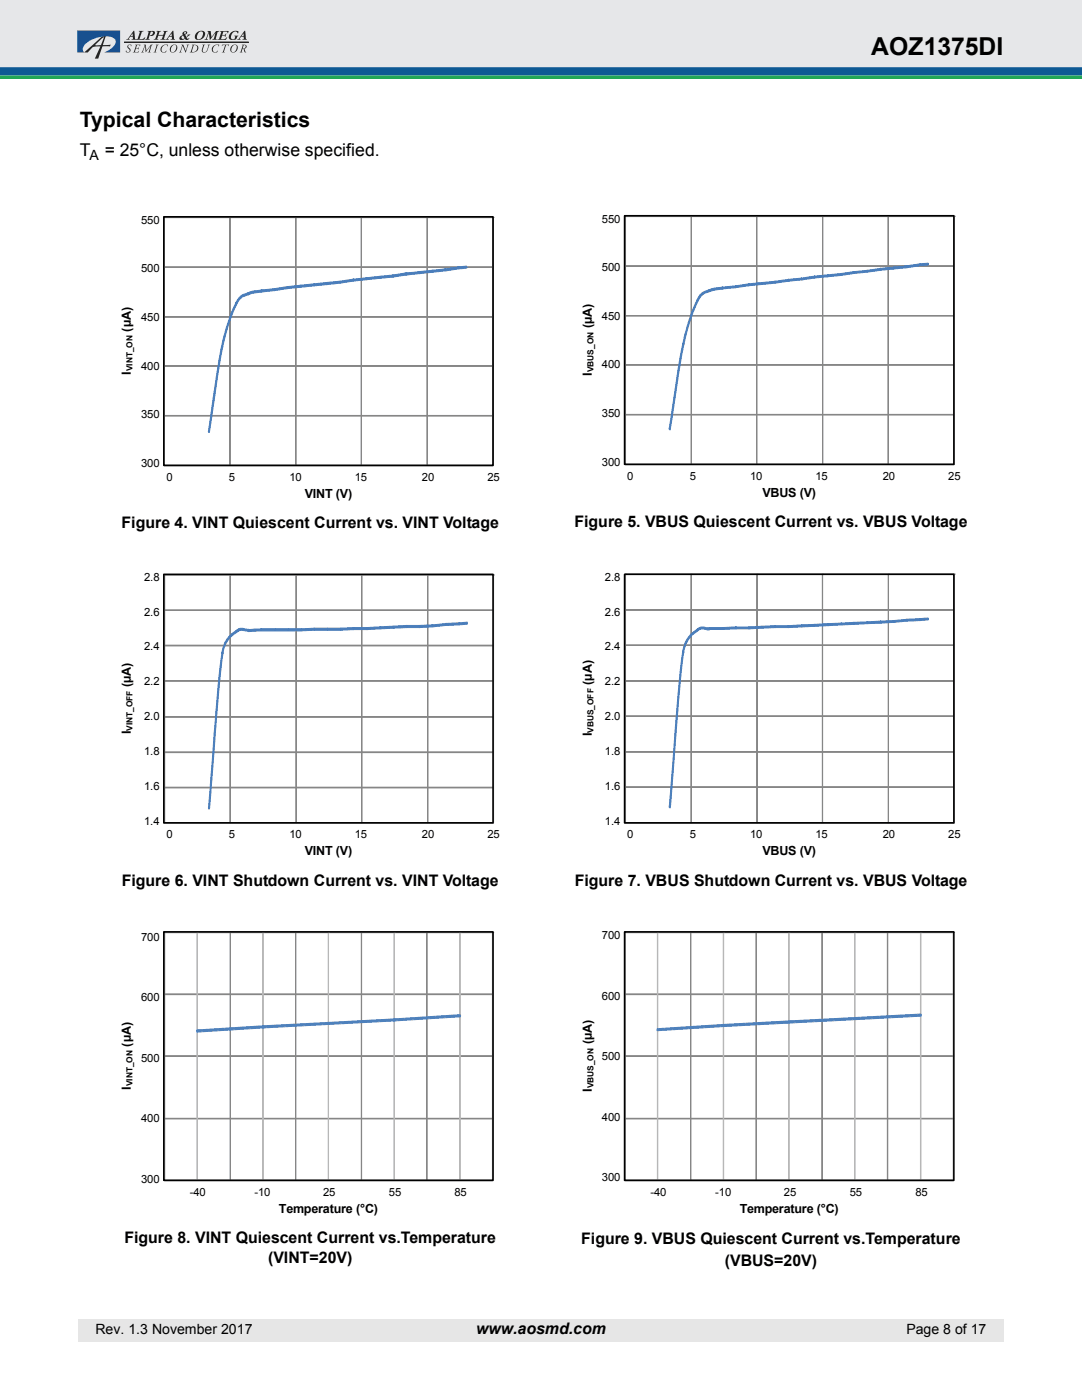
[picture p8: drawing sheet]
<svg xmlns="http://www.w3.org/2000/svg" width="216mm" height="279mm" viewBox="0 0 216 279" stroke-linecap="round" stroke-linejoin="round" font-family="sans-serif">
<defs><g id="words">
<text font-size="4.9" x="173.9" y="11">AOZ1375DI</text>
<text font-size="4.2" x="15.9" y="25.3">Typical Characteristics</text>
<g font-size="3.5">
<text x="15.9" y="31.1">T</text>
<text x="20.9" y="31.1">= 25°C, unless otherwise specified.</text>
</g>
<g font-size="3.2">
<text x="24.3" y="105.4">Figure 4. VINT Quiescent Current vs. VINT Voltage</text>
<text x="114.6" y="105.2">Figure 5. VBUS Quiescent Current vs. VBUS Voltage</text>
<text x="24.3" y="176.8">Figure 6. VINT Shutdown Current vs. VINT Voltage</text>
<text x="114.7" y="176.8">Figure 7. VBUS Shutdown Current vs. VBUS Voltage</text>
<text x="24.8" y="248.1">Figure 8. VINT Quiescent Current vs.Temperature</text>
<text x="116" y="248.3">Figure 9. VBUS Quiescent Current vs.Temperature</text>
<text x="53.5" y="252">(VINT=20V)</text>
<text x="144.6" y="252.6">(VBUS=20V)</text>
<text x="95" y="266.2">www.aosmd.com</text>
</g>
<g font-size="2.8">
<text x="17.9" y="32">A</text>
<text x="19" y="266.2">Rev. 1.3 November 2017</text>
<text x="180.8" y="266.2">Page 8 of 17</text>
</g>
<g font-size="2.5">
<text x="118.1" y="65.5" transform="rotate(-90 118.1 65.5)">(µA)</text>
<text x="26.1" y="66.2" transform="rotate(-90 26.1 66.2)">(µA)</text>
<text x="26.1" y="74.8" transform="rotate(-90 26.1 74.8)">I</text>
<text x="118.1" y="75" transform="rotate(-90 118.1 75)">I</text>
<text x="60.8" y="99.4">VINT (V)</text>
<text x="152.1" y="99.1">VBUS (V)</text>
<text x="26.1" y="137.1" transform="rotate(-90 26.1 137.1)">(µA)</text>
<text x="118.1" y="136.7" transform="rotate(-90 118.1 136.7)">(µA)</text>
<text x="26.1" y="146.5" transform="rotate(-90 26.1 146.5)">I</text>
<text x="118.1" y="147" transform="rotate(-90 118.1 147)">I</text>
<text x="60.8" y="170.7">VINT (V)</text>
<text x="152.1" y="170.7">VBUS (V)</text>
<text x="26.1" y="208.9" transform="rotate(-90 26.1 208.9)">(µA)</text>
<text x="118.1" y="208.4" transform="rotate(-90 118.1 208.4)">(µA)</text>
<text x="26.1" y="217.5" transform="rotate(-90 26.1 217.5)">I</text>
<text x="118.1" y="217.9" transform="rotate(-90 118.1 217.9)">I</text>
<text x="55.6" y="242">Temperature (°C)</text>
<text x="147.6" y="242">Temperature (°C)</text>
</g>
<g font-size="2.3">
<text x="28.2" y="44.6">550</text>
<text x="120.1" y="44.4">550</text>
<text x="28.2" y="54.3">500</text>
<text x="120.1" y="54.1">500</text>
<text x="28.2" y="64">450</text>
<text x="120.1" y="63.8">450</text>
<text x="28.2" y="73.7">400</text>
<text x="120.1" y="73.5">400</text>
<text x="28.2" y="83.4">350</text>
<text x="120.1" y="83.2">350</text>
<text x="28.2" y="93.1">300</text>
<text x="33.2" y="95.9">0</text>
<text x="45.7" y="95.9">5</text>
<text x="57.7" y="95.9">10</text>
<text x="70.8" y="95.9">15</text>
<text x="84.2" y="95.9">20</text>
<text x="97.3" y="95.9">25</text>
<text x="120.1" y="92.9">300</text>
<text x="125.2" y="95.7">0</text>
<text x="137.6" y="95.7">5</text>
<text x="149.7" y="95.7">10</text>
<text x="162.7" y="95.7">15</text>
<text x="176.1" y="95.7">20</text>
<text x="189.2" y="95.7">25</text>
</g>
<g font-size="2.2">
<text x="28.8" y="115.9">2.8</text>
<text x="120.7" y="115.9">2.8</text>
<text x="28.8" y="122.9">2.6</text>
<text x="120.7" y="122.9">2.6</text>
<text x="28.8" y="129.8">2.4</text>
<text x="120.7" y="129.8">2.4</text>
<text x="28.8" y="136.8">2.2</text>
<text x="120.7" y="136.8">2.2</text>
<text x="28.8" y="143.7">2.0</text>
<text x="120.7" y="143.7">2.0</text>
<text x="28.8" y="150.7">1.8</text>
<text x="120.7" y="150.7">1.8</text>
<text x="28.8" y="157.6">1.6</text>
<text x="120.7" y="157.6">1.6</text>
<text x="28.8" y="164.5">1.4</text>
<text x="33.2" y="167.3">0</text>
<text x="45.7" y="167.3">5</text>
<text x="57.7" y="167.3">10</text>
<text x="70.8" y="167.3">15</text>
<text x="84.2" y="167.3">20</text>
<text x="97.3" y="167.3">25</text>
<text x="120.7" y="164.5">1.4</text>
<text x="125.2" y="167.3">0</text>
<text x="137.6" y="167.3">5</text>
<text x="149.7" y="167.3">10</text>
<text x="162.7" y="167.3">15</text>
<text x="176.1" y="167.3">20</text>
<text x="189.2" y="167.3">25</text>
<text x="28.2" y="187.7">700</text>
<text x="120.1" y="187.4">700</text>
<text x="28.2" y="199.8">600</text>
<text x="120.1" y="199.5">600</text>
<text x="28.2" y="211.9">500</text>
<text x="120.1" y="211.6">500</text>
<text x="28.2" y="223.9">400</text>
<text x="120.1" y="223.7">400</text>
<text x="28.2" y="236">300</text>
<text x="37.8" y="238.6">-40</text>
<text x="50.8" y="238.6">-10</text>
<text x="64.5" y="238.6">25</text>
<text x="77.6" y="238.6">55</text>
<text x="90.7" y="238.6">85</text>
<text x="120.1" y="235.7">300</text>
<text x="129.8" y="238.6">-40</text>
<text x="142.7" y="238.6">-10</text>
<text x="156.4" y="238.6">25</text>
<text x="169.6" y="238.6">55</text>
<text x="182.6" y="238.6">85</text>
</g>
<g font-size="1.7">
<text x="26.5" y="74.1" transform="rotate(-90 26.5 74.1)">VINT_ON</text>
<text x="118.4" y="74.3" transform="rotate(-90 118.4 74.3)">VBUS_ON</text>
<text x="26.5" y="145.9" transform="rotate(-90 26.5 145.9)">VINT_OFF</text>
<text x="118.4" y="146.3" transform="rotate(-90 118.4 146.3)">VBUS_OFF</text>
<text x="26.5" y="216.8" transform="rotate(-90 26.5 216.8)">VINT_ON</text>
<text x="118.4" y="217.2" transform="rotate(-90 118.4 217.2)">VBUS_ON</text>
</g>
</g></defs>
<path d="M15.6 263.2h184.6v4.5h-184.6z" fill="#e6e6e6"/>
<path d="M0 0h215.9v15.8h-215.9z" fill="#fff"/>
<path d="M0 14.2h215.9" fill="none" stroke="#0d5994" stroke-width="1.8" stroke-linecap="butt"/>
<path d="M-.1 -.1h216v13.5h-216z" fill="#e6e7e9"/>
<g fill="#232122">
<path d="M27.7 6.2h.9a1.04 1.04 0 0 0-.5 .9l-.3 .7h.7l.5-.4-.2 .5h-1.7a.59 .59 0 0 0 .5-.6l.3-.9z"/>
<path d="M29.5 6.2h.4a.68 .68 0 0 1 1 .4l-.4 .5a.32 .32 0 0 1-.3 .1 .32 .32 0 0 1-.2-.2 .35 .35 0 0 0 .5-.3 .35 .35 0 0 0-.4-.3l-.5 1.4h.3v.1h-.9l.1-.1a1.88 1.88 0 0 0 .6-1.5h-.3z"/>
<path d="M31.3 6.2h.9l-.4 .1-.1 .7h.9l.2-.7-.2-.1h.9l-.4 .2-.4 1.4 .2 .1h-.9l.3-.1 .2-.7h-.1h-.8l-.2 .7 .2 .1h-.9l.3-.1 .3-.9 .1-.6z"/>
<path d="M41.4 6.2h.6l.2 1.2 .8-1.1a.48 .48 0 0 1 .7-.1l-.3 .2-.4 1.3 .2 .2h-.9l.4-.2 .3-1.2-1.1 1.4h-.1l-.1-1.4-.4 1.2 .2 .2h-.7l.4-.3 .3-1 .1-.2z"/>
<path d="M43.9 6.2h1.7l-.1 .4-.2-.3h-.7l-.3 .7h.5l.4-.3-.2 .7-.2-.3h-.5l-.1 .7a1.18 1.18 0 0 0 1.1-.4l-.2 .5h-1.7l.4-.2 .4-1.3-.3-.1z"/>
<path d="M46.1 6.5a1.32 1.32 0 0 1 1.5-.2l-.2 .4a.58 .58 0 0 0-.6-.4 .58 .58 0 0 0-.5 .4 .64 .64 0 0 0 .1 1.2 .49 .49 0 0 0 .6-.6l-.2-.2h.8l-.2 .1a.95 .95 0 0 1-.8 .8 .95 .95 0 0 1-1-.6l.1-.4z"/>
<path d="M25.5 9.1l.6-.2 .2 .1-.2 .3a.31 .31 0 0 0-.3-.3 .31 .31 0 0 0-.3 .3 .31 .31 0 0 0 .3 .3 .49 .49 0 0 1 .1 .8 .49 .49 0 0 1-.8-.2l.1-.2a.35 .35 0 0 0 .5 .4 .35 .35 0 0 0 0-.6 .5 .5 0 0 1-.2-.7z"/>
<path d="M27 8.9h1l-.1 .3-.1-.2h-.5l-.1 .6 .5-.2-.1 .5-.1-.2h-.4l-.1 .4-.1 .2 .2 .1h.4l.2-.3-.1 .4-1.1-.1 .3-.1 .3-1.2z"/>
<path d="M28.7 8.9h.4l.1 1.2 .9-1.2h.4l-.2 .2-.3 .9-.1 .4 .2 .1-.6-.1 .2-.1 .4-1.1-1 1.2-.2-1.2-.4 1.1 .2 .2h-.5l.2-.2 .4-1.2z"/>
<path d="M31.1 8.9l.6 .1h-.2l-.4 1.1-.1 .2 .2 .2h-.6l.3-.2 .3-1.2z"/>
<path d="M32.3 9.2l.7-.3 .5 .1-.1 .2a.61 .61 0 0 0-.7-.2 .61 .61 0 0 0-.4 .6 .54 .54 0 0 0 .2 .8 .54 .54 0 0 0 .7-.3 .62 .62 0 0 1-1 .2l-.2-.5z"/>
<path d="M36.2 8.9h.4l.5 1.2 .3-1-.2-.2h.6l-.3 .2-.4 1.4-.7-1.4-.3 1.3 .2 .1h-.6l.3-.3 .3-.9v-.3z"/>
<path d="M40.4 8.9h.6l-.3 .2-.2 .7a.45 .45 0 0 0 .3 .6 .45 .45 0 0 0 .5-.5l.3-.8-.2-.2h.5l-.2 .3a1.23 1.23 0 0 1-.9 1.3 .44 .44 0 0 1-.5-.2 .44 .44 0 0 1 0-.5l.2-.7z"/>
<path d="M42.6 9.2l.4-.3h.6l.2 .1-.2 .3a.44 .44 0 0 0-.4-.4 .44 .44 0 0 0-.4 .3l-.2 .1a.6 .6 0 0 0-.2 .7 .6 .6 0 0 0 .6 .4l.5-.3a.61 .61 0 0 1-.7 .4 .61 .61 0 0 1-.5-.6z"/>
<path d="M44.4 8.9h1.3l-.1 .3-.1-.2h-.4l-.4 1.3 .2 .2h-.6l.2-.2 .4-1.3h-.4l-.2 .2z"/>
<path d="M26.7 6.1h.1l.1 1.4 .2 .4h-.9l.3-.1v-.5h-.5l-.3 .5h.2v.1h-.7l.3-.2zM26.4 6.6l-.3 .6h.4z"/>
<path d="M34.4 6.1l.2 .1 .1 1.5 .2 .2h-.9l.3-.1v-.5h-.5l-.3 .4 .2 .2h-.7l.3-.2zM34.2 6.6l-.3 .6h.4z"/>
<path d="M36.5 6.5l.2-.2a.38 .38 0 0 1 .7 .1 .38 .38 0 0 1-.5 .5l.3 .5 .3-.3-.1-.2h.6l-.8 .6 .2 .2h.4a.51 .51 0 0 1-.9 .1 .62 .62 0 0 1-1.1-.2l.2-.4 .5-.2-.1-.3zM36.3 7.2a.31 .31 0 0 0 0 .5 .31 .31 0 0 0 .5-.1l-.3-.5zM36.7 6.6a.25 .25 0 0 0 .5 0 .25 .25 0 0 0-.5 0z"/>
<path d="M39.3 6.5a.94 .94 0 0 1 1.6 .1 1.22 1.22 0 0 1-.7 1.2 1.22 1.22 0 0 1-1.3-.2 1.14 1.14 0 0 1 .4-1.1zM39.7 6.5l-.3 .5a.53 .53 0 0 0 .1 .8 .53 .53 0 0 0 .8-.3 .94 .94 0 0 0 .1-1.2h-.4z"/>
<path d="M48.8 6.1h.1l.1 1a.59 .59 0 0 0 .3 .8h-1l.3-.1v-.5h-.5l-.3 .5 .2 .1h-.7l.4-.2zM48.6 6.6l-.4 .6h.4z"/>
<path d="M34.2 9.2a.71 .71 0 0 1 1.1-.1 .71 .71 0 0 1-.2 1.1 .71 .71 0 0 1-1.1 0 .71 .71 0 0 1 .2-1zM34.5 9.1a.74 .74 0 0 0-.5 .7 .74 .74 0 0 0 .5 .6 .89 .89 0 0 0 .4-1.4z"/>
<path d="M38.3 8.9a.84 .84 0 0 1 .9 .1 .84 .84 0 0 1 .4 .8 1.29 1.29 0 0 1-1.7 .6l.2-.1 .3-1.1zM38.7 9l-.4 1.3a.72 .72 0 0 0 .9-.3 .72 .72 0 0 0-.3-1z"/>
<path d="M46.2 9.2a.71 .71 0 0 1 1.1-.1 .71 .71 0 0 1-.2 1.1 .7 .7 0 0 1-1.1 0 .7 .7 0 0 1 .2-1zM46.5 9.1a.74 .74 0 0 0-.4 .7 .74 .74 0 0 0 .4 .6 .88 .88 0 0 0 .5-1.4z"/>
<path d="M48.3 8.9h.5a.41 .41 0 0 1 .4 .4 .41 .41 0 0 1-.4 .4l.3 .8a.46 .46 0 0 1-.5-.7h-.2l-.2 .5 .2 .2h-.6l.2-.2 .4-1.2zM48.6 9l-.2 .6a.34 .34 0 0 0 .6-.2 .34 .34 0 0 0-.4-.4z"/>
<path d="M19 9l1.3-1.3 .5-.3-.7 1.6zM16.8 10.5h.7l.2-.3a2.05 2.05 0 0 1 2.3-.9l-1.1 2.4h.7l.8-2.4h1.5l.2-.4-1.6 .1 .6-1.8-.8 .1z"/>
</g>
<path d="M24.8 8.4h24.8" fill="none" stroke="#232122" stroke-width=".31"/>
<path d="M15.4 6.1h8.6v4.4h-3.2a3.1 3.1 0 0 0 2.3-2.3 1.86 1.86 0 0 0-2.2-.9 5.3 5.3 0 0 0-4.3 2.2l-.1 .5 .3 .5h-1.4z" fill="#18508f"/>
<path d="M0 15.4h215.9" fill="none" stroke="#20a656" stroke-width=".71" stroke-linecap="butt"/>
<path d="M23.5 42.1h76.8v58.5h-76.8z" fill="#fff"/>
<path d="M32.8 92.8h65.6v.2h-65.6zM32.8 82.9h65.6v.1h-65.6zM32.8 73h65.6v.1h-65.6zM32.8 63.2h65.6v.1h-65.6zM32.8 53.2h65.6v.2h-65.6zM32.8 43.3h65.6v.1h-65.6z" fill-rule="evenodd" fill="#868686"/>
<path d="M32.8 53.2h65.6v.2h-65.6zM32.8 43.3h65.6v.1h-65.6zM32.8 73h65.6v.1h-65.6zM32.8 63.2h65.6v.1h-65.6zM32.8 92.8h65.6v.2h-65.6zM32.8 82.9h65.6v.1h-65.6z" fill="none" stroke="#868686" stroke-width=".2"/>
<path d="M32.7 43.4l.1 49.5zM45.8 43.4l.1 49.5zM59 43.4l.1 49.5zM72.1 43.4v49.5zM85.2 43.4l.1 49.5zM98.3 43.4l.1 49.5z" fill-rule="evenodd" fill="#868686"/>
<path d="M32.7 43.4l.1 49.5zM32.8 43.4h.1M45.8 43.4l.1 49.5zM45.9 43.4h.1M59 43.4l.1 49.5zM59.1 43.4h.1M72.1 43.4v49.5zM72.1 43.4h.1M85.2 43.4l.1 49.5zM85.3 43.4h.1M98.3 43.4l.1 49.5zM98.4 43.4h.1" fill="none" stroke="#868686" stroke-width=".2"/>
<path d="M44.3 69l.1 .3-1 5.7-1.6 11.3h-.1l-.1-.2a207.1 207.1 0 0 1 2.7-17.1z" fill-rule="evenodd" fill="#4a7dbb"/>
<path d="M44.2 69.1h.2v.2l-1 5.7-1.6 11.2-.1 .1-.1-.2 1.6-11.2z" fill="none" stroke="#4a7dbb" stroke-width=".2"/>
<path d="M47.1 60.3h.1l.1 .2a43.5 43.5 0 0 0-3 8.9h-.1a34.4 34.4 0 0 1 2.9-9.1z" fill-rule="evenodd" fill="#4a7dbb"/>
<path d="M47.1 60.3h.1l.1 .2a43.5 43.5 0 0 0-3 8.9h-.1a34.4 34.4 0 0 1 2.9-9.1z" fill="none" stroke="#4a7dbb" stroke-width=".2"/>
<path d="M47.7 59.4a3.1 3.1 0 0 1 1.9-.9v.3l-1.5 .6-1 1.3v-.3z" fill-rule="evenodd" fill="#4a7dbb"/>
<path d="M48 59.1l1.5-.7 .2 .1-.1 .3-1.5 .6-1 1.3-.1-.2 .4-.7z" fill="none" stroke="#4a7dbb" stroke-width=".2"/>
<path d="M49.5 58.4l1.3-.4 1.3-.1 .2 .1-.1 .3-2 .3-.6 .2-.2-.1z" fill-rule="evenodd" fill="#4a7dbb"/>
<path d="M49.5 58.4l1.3-.4 1.3-.1 .2 .1-.1 .3-2 .3-.6 .2-.2-.1z" fill="none" stroke="#4a7dbb" stroke-width=".2"/>
<path d="M52.1 57.9l2.7-.3 .1 .1-.1 .3-2.6 .3-.2-.2z" fill-rule="evenodd" fill="#4a7dbb"/>
<path d="M52.1 57.9l2.7-.3 .1 .1-.1 .3-2.6 .3-.2-.2z" fill="none" stroke="#4a7dbb" stroke-width=".2"/>
<path d="M54.7 57.6l2.7-.4 .1 .1-.1 .3-2.6 .4-.1-.1z" fill-rule="evenodd" fill="#4a7dbb"/>
<path d="M54.7 57.6l2.7-.4 .1 .1-.1 .3-2.6 .4-.1-.1z" fill="none" stroke="#4a7dbb" stroke-width=".2"/>
<path d="M57.3 57.2l2.7-.3 .2 .1-.1 .3-2.7 .3-.1-.2z" fill-rule="evenodd" fill="#4a7dbb"/>
<path d="M57.3 57.2l2.7-.3 .2 .1-.1 .3-2.7 .3-.1-.2z" fill="none" stroke="#4a7dbb" stroke-width=".2"/>
<path d="M60 57l2.8-.3-.1 .3-2.6 .3z" fill-rule="evenodd" fill="#4a7dbb"/>
<path d="M60 56.9l2.8-.2-.1 .3-2.6 .3-.2-.1z" fill="none" stroke="#4a7dbb" stroke-width=".2"/>
<path d="M62.6 56.7l2.7-.3 .1 .1-.1 .3-2.6 .2-.2-.1z" fill-rule="evenodd" fill="#4a7dbb"/>
<path d="M62.6 56.7l2.7-.3 .1 .1-.1 .3-2.6 .2-.2-.1z" fill="none" stroke="#4a7dbb" stroke-width=".2"/>
<path d="M65.3 56.4l2.6-.3 .1 .1-.1 .3-2.6 .3-.1-.2z" fill-rule="evenodd" fill="#4a7dbb"/>
<path d="M65.2 56.4l2.7-.3 .1 .1-.1 .3-2.6 .3z" fill="none" stroke="#4a7dbb" stroke-width=".2"/>
<path d="M67.8 56.1l2.7-.4 .1 .1-.1 .3-2.6 .4z" fill-rule="evenodd" fill="#4a7dbb"/>
<path d="M67.8 56.1l2.7-.4 .1 .1-.1 .3-2.6 .4z" fill="none" stroke="#4a7dbb" stroke-width=".2"/>
<path d="M70.4 55.7l2.7-.3 .1 .1v.3l-2.7 .3z" fill-rule="evenodd" fill="#4a7dbb"/>
<path d="M70.5 55.7l2.6-.3 .1 .1v.3l-2.7 .3z" fill="none" stroke="#4a7dbb" stroke-width=".2"/>
<path d="M73 55.5l2.9-.3v.3l-2.8 .3z" fill-rule="evenodd" fill="#4a7dbb"/>
<path d="M73.1 55.4l2.8-.2v.3l-2.8 .3-.1-.1z" fill="none" stroke="#4a7dbb" stroke-width=".2"/>
<path d="M75.7 55.2l2.7-.3 .1 .1-.1 .3-2.6 .2z" fill-rule="evenodd" fill="#4a7dbb"/>
<path d="M75.7 55.2l2.7-.3 .1 .1-.1 .3-2.6 .2z" fill="none" stroke="#4a7dbb" stroke-width=".2"/>
<path d="M78.4 54.9l2.6-.4 .2 .1-.2 .3-2.6 .4-.1-.1z" fill-rule="evenodd" fill="#4a7dbb"/>
<path d="M78.4 54.9l2.6-.4 .2 .1-.2 .3-2.6 .4-.1-.1z" fill="none" stroke="#4a7dbb" stroke-width=".2"/>
<path d="M80.9 54.5l2.8-.3 .1 .2-.1 .2-2.7 .3z" fill-rule="evenodd" fill="#4a7dbb"/>
<path d="M81 54.5l2.7-.3 .1 .2-.1 .2-2.7 .3-.1-.2z" fill="none" stroke="#4a7dbb" stroke-width=".2"/>
<path d="M83.6 54.2l2.7-.3 .1 .2-.1 .2-2.6 .3z" fill-rule="evenodd" fill="#4a7dbb"/>
<path d="M83.6 54.2l2.7-.3 .1 .2-.1 .2-2.6 .3z" fill="none" stroke="#4a7dbb" stroke-width=".2"/>
<path d="M86.2 54l2.7-.3 .1 .1-.1 .3-2.6 .2z" fill-rule="evenodd" fill="#4a7dbb"/>
<path d="M86.2 54l2.7-.3 .1 .1-.1 .3-2.6 .2z" fill="none" stroke="#4a7dbb" stroke-width=".2"/>
<path d="M88.8 53.7l2.8-.5 .1 .1-.1 .3-2.7 .5-.1-.2z" fill-rule="evenodd" fill="#4a7dbb"/>
<path d="M88.8 53.7l2.8-.5 .1 .1-.1 .3-2.7 .5-.1-.2z" fill="none" stroke="#4a7dbb" stroke-width=".2"/>
<path d="M91.5 53.3l1.6-.2 .1 .3-1.7 .2z" fill-rule="evenodd" fill="#4a7dbb"/>
<path d="M91.5 53.3l1.6-.2v.4a2.16 2.16 0 0 1-1.6 0z" fill="none" stroke="#4a7dbb" stroke-width=".2"/>
<path d="M32.6 43.3h.2v49.6h-.2zM32.7 43.3v49.6M32.6 92.9h.1" fill="none" stroke="#868686" stroke-width=".2"/>
<path d="M32.7 43.3h65.7v49.6h-65.7z" fill="none" stroke="#000" stroke-width=".31"/>
<path d="M115.4 41.9h76.9v58.5h-76.9z" fill="#fff"/>
<path d="M124.8 92.6h65.6v.2h-65.6zM124.8 82.7h65.6v.1h-65.6zM124.8 72.7h65.6v.2h-65.6zM124.8 63h65.6v.1h-65.6zM124.8 53h65.6v.2h-65.6zM124.8 43.1h65.6v.1h-65.6z" fill-rule="evenodd" fill="#868686"/>
<path d="M124.8 53h65.6v.2h-65.6zM124.8 43.1h65.6v.1h-65.6zM124.8 72.8h65.6v.1h-65.6zM124.8 63h65.6v.1h-65.6zM124.8 92.6h65.6v.2h-65.6zM124.8 82.7h65.6v.1h-65.6z" fill="none" stroke="#868686" stroke-width=".2"/>
<path d="M124.7 43.2l.1 49.5zM137.9 43.2l.1 49.5zM151 43.2v49.5zM164.1 43.2l.1 49.5zM177.2 43.2l.1 49.5zM190.4 43.2v49.5z" fill-rule="evenodd" fill="#868686"/>
<path d="M124.7 43.2l.1 49.5zM124.8 43.2h.1M137.9 43.2l.1 49.5zM138 43.2h.1M151 43.2v49.5zM151 43.2h.1M164.1 43.2l.1 49.5zM164.2 43.2h.1M177.2 43.2l.1 49.5zM177.3 43.2h.1M190.4 43.2v49.5zM190.4 43.2h.1" fill="none" stroke="#868686" stroke-width=".2"/>
<path d="M136.3 68.5l.1 .1 .1 .2-1.1 5.7-1.6 11.2h-.3a236.2 236.2 0 0 1 2.8-17.2z" fill-rule="evenodd" fill="#4a7dbb"/>
<path d="M136.3 68.5l.1 .1 .1 .2-1.1 5.7-1.6 11.2h-.3a236.1 236.1 0 0 1 2.8-17.2z" fill="none" stroke="#4a7dbb" stroke-width=".2"/>
<path d="M139.1 59.8h.2v.2a48.5 48.5 0 0 0-2.9 8.9l-.2-.1a35.9 35.9 0 0 1 2.9-9z" fill-rule="evenodd" fill="#4a7dbb"/>
<path d="M139.1 59.8h.2v.2a48.5 48.5 0 0 0-2.9 8.9l-.2-.1a35.9 35.9 0 0 1 2.9-9z" fill="none" stroke="#4a7dbb" stroke-width=".2"/>
<path d="M139.7 58.8a3.1 3.1 0 0 1 2-.9l-.1 .3-1.4 .6-.9 1.2a.15 .15 0 0 1-.2 0 .15 .15 0 0 1 0-.2z" fill-rule="evenodd" fill="#4a7dbb"/>
<path d="M139.7 58.8a3.1 3.1 0 0 1 2-.9l-.1 .3-1.4 .6-.9 1.3a.15 .15 0 0 1-.2-.1 .15 .15 0 0 1 0-.2z" fill="none" stroke="#4a7dbb" stroke-width=".2"/>
<path d="M141.5 57.8l1.4-.4 1.4-.1v.4l-2.7 .5-.1-.1z" fill-rule="evenodd" fill="#4a7dbb"/>
<path d="M141.5 57.8l1.4-.4 1.4-.1v.4l-2.7 .5-.1-.1z" fill="none" stroke="#4a7dbb" stroke-width=".2"/>
<path d="M144.1 57.3l2.7-.3 .1 .1v.3l-2.7 .3z" fill-rule="evenodd" fill="#4a7dbb"/>
<path d="M144.1 57.3l2.7-.3 .1 .2v.2l-2.7 .3-.1-.2z" fill="none" stroke="#4a7dbb" stroke-width=".2"/>
<path d="M146.7 57.1l2.7-.5 .1 .2v.2l-2.7 .4z" fill-rule="evenodd" fill="#4a7dbb"/>
<path d="M146.7 57l2.7-.4 .1 .2v.2l-2.7 .4-.1-.1z" fill="none" stroke="#4a7dbb" stroke-width=".2"/>
<path d="M149.4 56.6l2.6-.2 .1 .1v.3l-2.7 .2z" fill-rule="evenodd" fill="#4a7dbb"/>
<path d="M149.4 56.6l2.6-.2 .1 .1v.3l-2.7 .2z" fill="none" stroke="#4a7dbb" stroke-width=".2"/>
<path d="M152 56.4l2.6-.3 .2 .2-.1 .2-2.7 .3z" fill-rule="evenodd" fill="#4a7dbb"/>
<path d="M152 56.4l2.6-.3 .2 .2-.1 .2-2.7 .3z" fill="none" stroke="#4a7dbb" stroke-width=".2"/>
<path d="M154.6 56.2l2.9-.4-.1 .3-2.7 .4z" fill-rule="evenodd" fill="#4a7dbb"/>
<path d="M154.6 56.1l2.9-.3-.1 .3-2.7 .4-.2-.1z" fill="none" stroke="#4a7dbb" stroke-width=".2"/>
<path d="M157.3 55.8l2.7-.3 .1 .2-.1 .2-2.6 .2z" fill-rule="evenodd" fill="#4a7dbb"/>
<path d="M157.3 55.8l2.7-.3 .1 .2-.1 .2-2.6 .2-.2-.1z" fill="none" stroke="#4a7dbb" stroke-width=".2"/>
<path d="M159.9 55.5l2.8-.3-.1 .3-2.6 .4z" fill-rule="evenodd" fill="#4a7dbb"/>
<path d="M159.9 55.5l2.8-.3-.1 .3-2.6 .4z" fill="none" stroke="#4a7dbb" stroke-width=".2"/>
<path d="M162.5 55.1l2.7-.3 .1 .2-.1 .2-2.6 .3z" fill-rule="evenodd" fill="#4a7dbb"/>
<path d="M162.5 55.1l2.7-.3 .1 .2-.1 .2-2.6 .3-.1-.1z" fill="none" stroke="#4a7dbb" stroke-width=".2"/>
<path d="M165.1 54.9l2.7-.3 .1 .1-.1 .3-2.6 .2z" fill-rule="evenodd" fill="#4a7dbb"/>
<path d="M165.1 54.9l2.7-.3 .1 .1-.1 .3-2.6 .2z" fill="none" stroke="#4a7dbb" stroke-width=".2"/>
<path d="M167.7 54.6l2.7-.4 .1 .1v.3l-2.7 .4z" fill-rule="evenodd" fill="#4a7dbb"/>
<path d="M167.7 54.6l2.7-.4 .1 .1v.3l-2.7 .4z" fill="none" stroke="#4a7dbb" stroke-width=".2"/>
<path d="M170.3 54.2l2.8-.2v.3l-2.7 .3z" fill-rule="evenodd" fill="#4a7dbb"/>
<path d="M170.4 54.2l2.7-.2v.3l-2.7 .3-.1-.1z" fill="none" stroke="#4a7dbb" stroke-width=".2"/>
<path d="M173 54l2.7-.4 .2 .1-.1 .2-2.8 .4z" fill-rule="evenodd" fill="#4a7dbb"/>
<path d="M173 54l2.7-.4 .2 .1-.1 .2-2.8 .4z" fill="none" stroke="#4a7dbb" stroke-width=".2"/>
<path d="M175.6 53.6l2.9-.2-.1 .3-2.7 .2z" fill-rule="evenodd" fill="#4a7dbb"/>
<path d="M175.7 53.6l2.8-.2-.2 .3-2.6 .2z" fill="none" stroke="#4a7dbb" stroke-width=".2"/>
<path d="M178.3 53.3l2.7-.3 .1 .2-.1 .2-2.6 .3z" fill-rule="evenodd" fill="#4a7dbb"/>
<path d="M178.3 53.3l2.7-.3 .1 .2-.1 .2-2.7 .3z" fill="none" stroke="#4a7dbb" stroke-width=".2"/>
<path d="M180.9 53.1l2.7-.5 .1 .2-.1 .2-2.6 .4z" fill-rule="evenodd" fill="#4a7dbb"/>
<path d="M180.9 53.1l2.7-.5 .1 .2-.1 .2-2.6 .4z" fill="none" stroke="#4a7dbb" stroke-width=".2"/>
<path d="M183.5 52.7l1.7-.2 .1 .3-1.8 .2z" fill-rule="evenodd" fill="#4a7dbb"/>
<path d="M183.5 52.6l1.7-.1 .1 .3-1.8 .2z" fill="none" stroke="#4a7dbb" stroke-width=".2"/>
<path d="M124.6 43.1h.1v49.6h-.1zM124.7 43.1v49.6M124.6 92.7h.1" fill="none" stroke="#868686" stroke-width=".2"/>
<path d="M124.6 43.1h65.7v49.6h-65.7z" fill="none" stroke="#000" stroke-width=".31"/>
<path d="M23.5 113.5h76.8v58.4h-76.8z" fill="#fff"/>
<path d="M32.8 164.1h65.6v.2h-65.6zM32.8 157.1h65.6v.1h-65.6zM32.8 150.1h65.6v.1h-65.6zM32.8 143h65.6v.2h-65.6zM32.8 135.8h65.6v.2h-65.6zM32.8 128.8h65.6v.1h-65.6zM32.8 121.7h65.6v.1h-65.6zM32.8 114.7h65.6v.1h-65.6z" fill-rule="evenodd" fill="#868686"/>
<path d="M32.8 114.7h65.6v.1h-65.6zM32.8 135.8h65.6v.2h-65.6zM32.8 128.8h65.6v.1h-65.6zM32.8 121.7h65.6v.1h-65.6zM32.8 157.1h65.6v.1h-65.6zM32.8 150.1h65.6v.1h-65.6zM32.8 143h65.6v.2h-65.6zM32.8 164.1h65.6v.2h-65.6z" fill="none" stroke="#868686" stroke-width=".2"/>
<path d="M32.8 114.7l.1 49.5zM45.9 114.7l.1 49.5zM59.1 114.7v49.5zM72.2 114.7v49.5zM85.3 114.7l.1 49.5zM98.4 114.7l.1 49.5z" fill-rule="evenodd" fill="#868686"/>
<path d="M32.8 114.7l.1 49.5zM32.9 114.7h.1M45.9 114.7l.1 49.5zM46 114.7h.1M59.1 114.7v49.5zM59.1 114.7h.1M72.2 114.7v49.5zM72.2 114.7h.1M85.3 114.7l.1 49.5zM85.4 114.7h.1M98.4 114.7l.1 49.5zM98.5 114.7h.1" fill="none" stroke="#868686" stroke-width=".2"/>
<path d="M44.3 130.1l.2 .1a536.9 536.9 0 0 0-2.5 29.1l-.2 2-.1 .2-.1-.3 .2-2a551 551 0 0 1 2.5-29z" fill-rule="evenodd" fill="#4a7dbb"/>
<path d="M44.3 130.1l.2 .1a537 537 0 0 0-2.5 29.1l-.2 2-.1 .2-.1-.3 .2-2a551.2 551.2 0 0 1 2.5-29z" fill="none" stroke="#4a7dbb" stroke-width=".2"/>
<path d="M45.8 126.9l1.1-.9 .4-.2v.4l-1.4 1.1-.5 .5-.7 1.5-.2 1.1-.1 .1-.1-.1a4.1 4.1 0 0 1 .6-2.2z" fill-rule="evenodd" fill="#4a7dbb"/>
<path d="M45.8 126.9l1.1-.9 .4-.2v.4l-1.4 1.1-.5 .5-.7 1.5-.2 1.1-.1 .1-.1-.1a4.1 4.1 0 0 1 .6-2.2z" fill="none" stroke="#4a7dbb" stroke-width=".2"/>
<path d="M47.2 125.8a1.75 1.75 0 0 1 2.1-.2l.4 .1v.3l-1.5-.2-1 .4z" fill-rule="evenodd" fill="#4a7dbb"/>
<path d="M47.2 125.8a1.75 1.75 0 0 1 2.1-.2l.4 .1v.3l-1.5-.2-1 .4z" fill="none" stroke="#4a7dbb" stroke-width=".2"/>
<path d="M49.5 125.7l2.7-.2 .1 .3-2.7 .2z" fill-rule="evenodd" fill="#4a7dbb"/>
<path d="M49.5 125.7l2.7-.2 .1 .3-2.7 .2z" fill="none" stroke="#4a7dbb" stroke-width=".2"/>
<path d="M52.2 125.5h2.7l.1 .2-.1 .2h-2.7z" fill-rule="evenodd" fill="#4a7dbb"/>
<path d="M52.2 125.5h2.7l.1 .2-.1 .2h-2.7z" fill="none" stroke="#4a7dbb" stroke-width=".2"/>
<path d="M54.8 125.6l2.7-.1 .1 .3-.1 .1h-2.7z" fill-rule="evenodd" fill="#4a7dbb"/>
<path d="M54.8 125.5h2.7l.1 .3-.1 .1h-2.7z" fill="none" stroke="#4a7dbb" stroke-width=".2"/>
<path d="M57.4 125.5h2.7l.1 .3-.1 .1h-2.7z" fill-rule="evenodd" fill="#4a7dbb"/>
<path d="M57.4 125.5h2.7l.1 .3-.1 .1h-2.7z" fill="none" stroke="#4a7dbb" stroke-width=".2"/>
<path d="M60 125.5l2.8-.1 .1 .2-.1 .2-2.8 .1z" fill-rule="evenodd" fill="#4a7dbb"/>
<path d="M60 125.5l2.8-.1 .1 .2-.1 .2-2.8 .1z" fill="none" stroke="#4a7dbb" stroke-width=".2"/>
<path d="M62.7 125.5l2.7-.1 .1 .3-2.8 .1z" fill-rule="evenodd" fill="#4a7dbb"/>
<path d="M62.7 125.4h2.7l.1 .3-2.8 .1z" fill="none" stroke="#4a7dbb" stroke-width=".2"/>
<path d="M65.3 125.4h2.7l.1 .2-.1 .2h-2.7z" fill-rule="evenodd" fill="#4a7dbb"/>
<path d="M65.3 125.4h2.7l.1 .2-.1 .2h-2.7z" fill="none" stroke="#4a7dbb" stroke-width=".2"/>
<path d="M67.9 125.4l2.7-.2 .1 .3-.1 .1-2.7 .2z" fill-rule="evenodd" fill="#4a7dbb"/>
<path d="M67.9 125.4l2.7-.2 .1 .3-.1 .1-2.7 .2z" fill="none" stroke="#4a7dbb" stroke-width=".2"/>
<path d="M70.5 125.2h2.8l.1 .3-.1 .1h-2.8z" fill-rule="evenodd" fill="#4a7dbb"/>
<path d="M70.5 125.2h2.8l.1 .3-.1 .1h-2.8z" fill="none" stroke="#4a7dbb" stroke-width=".2"/>
<path d="M73.2 125.3l2.7-.2 .1 .3-2.8 .2z" fill-rule="evenodd" fill="#4a7dbb"/>
<path d="M73.2 125.3l2.7-.2 .1 .3-2.8 .2z" fill="none" stroke="#4a7dbb" stroke-width=".2"/>
<path d="M75.8 125.1l2.7-.1 .1 .2-.1 .2-2.7 .1z" fill-rule="evenodd" fill="#4a7dbb"/>
<path d="M75.8 125.1l2.7-.1 .1 .2-.1 .2-2.7 .1z" fill="none" stroke="#4a7dbb" stroke-width=".2"/>
<path d="M78.4 125l2.8-.2 .1 .2-.1 .2-2.8 .2z" fill-rule="evenodd" fill="#4a7dbb"/>
<path d="M78.4 125l2.8-.2 .1 .2-.1 .2-2.8 .2z" fill="none" stroke="#4a7dbb" stroke-width=".2"/>
<path d="M81.1 124.8h2.6l.2 .3-.1 .1h-2.7z" fill-rule="evenodd" fill="#4a7dbb"/>
<path d="M81.1 124.8h2.6l.2 .3-.1 .1h-2.7z" fill="none" stroke="#4a7dbb" stroke-width=".2"/>
<path d="M83.7 124.8l2.7-.1v.3l-2.7 .2-.1-.1z" fill-rule="evenodd" fill="#4a7dbb"/>
<path d="M83.7 124.9l2.7-.2v.3l-2.7 .2z" fill="none" stroke="#4a7dbb" stroke-width=".2"/>
<path d="M86.3 124.7l2.6-.3 .2 .2-.1 .2-2.6 .3z" fill-rule="evenodd" fill="#4a7dbb"/>
<path d="M86.3 124.7l2.6-.3 .2 .2-.1 .2-2.6 .3-.2-.1z" fill="none" stroke="#4a7dbb" stroke-width=".2"/>
<path d="M88.9 124.5l2.8-.2v.3v.1l-2.8 .1z" fill-rule="evenodd" fill="#4a7dbb"/>
<path d="M88.9 124.4l2.8-.1v.3v.1l-2.8 .1z" fill="none" stroke="#4a7dbb" stroke-width=".2"/>
<path d="M91.6 124.3l1.6-.1 .1 .2-.1 .2-1.6 .1-.1-.2z" fill-rule="evenodd" fill="#4a7dbb"/>
<path d="M91.6 124.3l1.6-.1 .1 .2-.1 .2-1.6 .1z" fill="none" stroke="#4a7dbb" stroke-width=".2"/>
<path d="M32.6 114.6h.2v49.6h-.2zM32.7 114.6v49.6M32.6 164.2h.1" fill="none" stroke="#868686" stroke-width=".2"/>
<path d="M32.7 114.6h65.7v49.6h-65.7z" fill="none" stroke="#000" stroke-width=".31"/>
<path d="M115.4 113.5h76.9v58.4h-76.9z" fill="#fff"/>
<path d="M124.8 164.2h65.6v.1h-65.6zM124.8 157h65.6v.1h-65.6zM124.8 150h65.6v.1h-65.6zM124.8 142.9h65.6v.1h-65.6zM124.8 135.8h65.6v.2h-65.6zM124.8 128.7h65.6v.1h-65.6zM124.8 121.7h65.6v.1h-65.6zM124.8 114.5h65.6v.1h-65.6z" fill-rule="evenodd" fill="#868686"/>
<path d="M124.8 114.5h65.6v.1h-65.6zM124.8 135.8h65.6v.2h-65.6zM124.8 128.7h65.6v.1h-65.6zM124.8 121.7h65.6v.1h-65.6zM124.8 157h65.6v.1h-65.6zM124.8 150h65.6v.1h-65.6zM124.8 142.9h65.6v.1h-65.6zM124.8 164.2h65.6v.1h-65.6z" fill="none" stroke="#868686" stroke-width=".2"/>
<path d="M124.7 114.6l.1 49.6zM137.9 114.6v49.6zM151 114.6l.1 49.6zM164.1 114.6v49.6zM177.2 114.6l.1 49.6zM190.4 114.6v49.6z" fill-rule="evenodd" fill="#868686"/>
<path d="M124.7 114.6l.1 49.6zM124.8 114.6h.1M137.9 114.6v49.6zM137.9 114.6h.1M151 114.6l.1 49.6zM151.1 114.6h.1M164.1 114.6v49.6zM164.1 114.6h.1M177.2 114.6l.1 49.6zM177.3 114.6h.1M190.4 114.6v49.6zM190.4 114.6h.1" fill="none" stroke="#868686" stroke-width=".2"/>
<path d="M136.2 130l.2 .1a474.2 474.2 0 0 0-2.5 29l-.1 2-.2 .1 .1-2.2a530.3 530.3 0 0 1 2.5-28.9z" fill-rule="evenodd" fill="#4a7dbb"/>
<path d="M136.2 130l.2 .1a473.6 473.6 0 0 0-2.5 29l-.1 2-.2 .1 .1-2.2a529.7 529.7 0 0 1 2.5-28.9z" fill="none" stroke="#4a7dbb" stroke-width=".2"/>
<path d="M138.2 126.3l1.1-.8v.3l-1 .8-.9 1-.6 1.1-.4 1.6-.2-.1a5.9 5.9 0 0 1 2-3.9z" fill-rule="evenodd" fill="#4a7dbb"/>
<path d="M137.7 126.7l1.6-1.2v.3l-1 .8-.9 1-.6 1.1-.4 1.6-.2-.1a5.8 5.8 0 0 1 1.5-3.5z" fill="none" stroke="#4a7dbb" stroke-width=".2"/>
<path d="M139.1 125.5a1.83 1.83 0 0 1 2.2-.2h.3v.4l-1.5-.2-.9 .4z" fill-rule="evenodd" fill="#4a7dbb"/>
<path d="M139.1 125.5a1.83 1.83 0 0 1 2.2-.2l.3 .1v.3l-1.5-.2-.9 .4z" fill="none" stroke="#4a7dbb" stroke-width=".2"/>
<path d="M141.5 125.3l2.8-.1v.3v.1h-2.8z" fill-rule="evenodd" fill="#4a7dbb"/>
<path d="M141.5 125.3l2.8-.1v.3v.1h-2.8z" fill="none" stroke="#4a7dbb" stroke-width=".2"/>
<path d="M144.1 125.3l2.7-.2 .1 .2-.1 .2-2.6 .1z" fill-rule="evenodd" fill="#4a7dbb"/>
<path d="M144.2 125.3l2.6-.2 .1 .3-.1 .1-2.6 .1z" fill="none" stroke="#4a7dbb" stroke-width=".2"/>
<path d="M146.7 125.1h2.8l.1 .3-.1 .1h-2.7z" fill-rule="evenodd" fill="#4a7dbb"/>
<path d="M146.7 125.1h2.8l.1 .3-.1 .1h-2.7z" fill="none" stroke="#4a7dbb" stroke-width=".2"/>
<path d="M149.4 125.1l2.7-.1v.3l-2.7 .2z" fill-rule="evenodd" fill="#4a7dbb"/>
<path d="M149.4 125.1l2.7-.1v.3l-2.7 .2z" fill="none" stroke="#4a7dbb" stroke-width=".2"/>
<path d="M152 125l2.7-.1 .1 .2-.1 .1-2.7 .2z" fill-rule="evenodd" fill="#4a7dbb"/>
<path d="M152 125l2.7-.1 .1 .2-.1 .1-2.7 .2z" fill="none" stroke="#4a7dbb" stroke-width=".2"/>
<path d="M154.7 124.9h2.7l.1 .3h-2.8z" fill-rule="evenodd" fill="#4a7dbb"/>
<path d="M154.6 124.9h2.8l.1 .3h-2.8z" fill="none" stroke="#4a7dbb" stroke-width=".2"/>
<path d="M157.3 124.9l2.6-.2 .2 .3-.1 .1-2.7 .1z" fill-rule="evenodd" fill="#4a7dbb"/>
<path d="M157.3 124.9l2.6-.2 .2 .3-.1 .1-2.7 .1z" fill="none" stroke="#4a7dbb" stroke-width=".2"/>
<path d="M159.9 124.7l2.7-.1 .1 .2-.1 .2-2.7 .1-.1-.2z" fill-rule="evenodd" fill="#4a7dbb"/>
<path d="M159.9 124.7l2.7-.1 .1 .2-.1 .2-2.7 .1-.1-.1z" fill="none" stroke="#4a7dbb" stroke-width=".2"/>
<path d="M162.5 124.7l2.7-.2 .1 .2-.1 .2-2.7 .1z" fill-rule="evenodd" fill="#4a7dbb"/>
<path d="M162.6 124.6l2.6-.1 .1 .2-.1 .2-2.7 .1z" fill="none" stroke="#4a7dbb" stroke-width=".2"/>
<path d="M165.1 124.5l2.8-.1 .1 .2-.1 .1-2.7 .2z" fill-rule="evenodd" fill="#4a7dbb"/>
<path d="M165.1 124.5l2.8-.1 .1 .2-.1 .1-2.7 .2z" fill="none" stroke="#4a7dbb" stroke-width=".2"/>
<path d="M167.8 124.4l2.6-.2 .1 .2v.2l-2.7 .1z" fill-rule="evenodd" fill="#4a7dbb"/>
<path d="M167.8 124.4l2.6-.2 .1 .2v.2l-2.7 .1z" fill="none" stroke="#4a7dbb" stroke-width=".2"/>
<path d="M170.4 124.2l2.7-.1 .1 .3-2.8 .2-.1-.1z" fill-rule="evenodd" fill="#4a7dbb"/>
<path d="M170.4 124.2l2.7-.1 .1 .3-2.8 .2z" fill="none" stroke="#4a7dbb" stroke-width=".2"/>
<path d="M173 124.1l2.7-.1 .2 .2-.1 .2-2.8 .1z" fill-rule="evenodd" fill="#4a7dbb"/>
<path d="M173 124.1l2.7-.1 .2 .2-.1 .2-2.8 .1z" fill="none" stroke="#4a7dbb" stroke-width=".2"/>
<path d="M175.7 124l2.7-.2v.3v.1l-2.7 .2-.1-.2z" fill-rule="evenodd" fill="#4a7dbb"/>
<path d="M175.7 124l2.6-.2 .1 .3-.1 .1-2.6 .2z" fill="none" stroke="#4a7dbb" stroke-width=".2"/>
<path d="M178.3 123.8l2.7-.2 .1 .1-.1 .3-2.7 .2-.1-.1z" fill-rule="evenodd" fill="#4a7dbb"/>
<path d="M178.3 123.8l2.7-.2 .1 .1-.1 .3-2.7 .2-.1-.1z" fill="none" stroke="#4a7dbb" stroke-width=".2"/>
<path d="M180.9 123.6l2.7-.2 .1 .3-2.8 .3z" fill-rule="evenodd" fill="#4a7dbb"/>
<path d="M180.9 123.6l2.7-.2 .1 .3-2.8 .3z" fill="none" stroke="#4a7dbb" stroke-width=".2"/>
<path d="M183.5 123.5l1.7-.2 .1 .2-.1 .2-1.7 .1z" fill-rule="evenodd" fill="#4a7dbb"/>
<path d="M183.5 123.5l1.7-.2 .1 .3-.1 .1-1.7 .1z" fill="none" stroke="#4a7dbb" stroke-width=".2"/>
<path d="M124.6 114.6h.1v49.6h-.1zM124.7 114.6v49.6M124.6 164.2h.1" fill="none" stroke="#868686" stroke-width=".2"/>
<path d="M124.6 114.6h65.7v49.6h-65.7z" fill="none" stroke="#000" stroke-width=".31"/>
<path d="M23.5 184.8h76.8v58.4h-76.8z" fill="#fff"/>
<path d="M32.8 235.5h65.5v.1h-65.5zM32.8 223.2h65.5v.1h-65.5zM32.8 210.7h65.5v.1h-65.5zM32.8 198.4h65.5v.1h-65.5zM32.8 186h65.5v.1h-65.5z" fill-rule="evenodd" fill="#868686"/>
<path d="M32.8 198.4h65.5v.1h-65.5zM32.8 186h65.5v.1h-65.5zM32.8 210.7h65.5v.1h-65.5zM32.8 235.5h65.5v.1h-65.5zM32.8 223.2h65.5v.1h-65.5z" fill="none" stroke="#868686" stroke-width=".2"/>
<path d="M39.3 186.1l.1 49.5zM52.4 186.1l.1 49.5zM65.5 186.1l.1 49.5zM78.6 186.1l.1 49.5zM91.7 186.1l.1 49.5z" fill-rule="evenodd" fill="#b7b7b7"/>
<path d="M39.3 186.1l.1 49.5zM39.4 186.1h.1M52.4 186.1l.1 49.5zM52.5 186.1h.1M65.5 186.1l.1 49.5zM65.6 186.1h.1M78.6 186.1l.1 49.5zM78.7 186.1h.1M91.7 186.1l.1 49.5zM91.8 186.1h.1" fill="none" stroke="#b7b7b7" stroke-width=".2"/>
<path d="M32.8 186.1l.1 49.5zM45.9 186.1l.1 49.5zM59 186.1v49.5zM72.1 186.1l.1 49.5zM85.1 186.1l.1 49.5zM98.3 186.1v49.5z" fill-rule="evenodd" fill="#868686"/>
<path d="M32.8 186.1l.1 49.5zM32.9 186.1h.1M45.9 186.1l.1 49.5zM46 186.1h.1M59 186.1v49.5zM59 186.1h.1M72.1 186.1l.1 49.5zM72.2 186.1h.1M85.1 186.1l.1 49.5zM85.2 186.1h.1M98.3 186.1v49.5zM98.3 186.1h.1" fill="none" stroke="#868686" stroke-width=".2"/>
<path d="M39.3 205.6l13.2-.9 .1 .2-.1 .2-13.2 .9z" fill-rule="evenodd" fill="#4f82bd"/>
<path d="M39.3 205.6l13.2-.9 .1 .2-.1 .2-13.2 .9z" fill="none" stroke="#4f82bd" stroke-width=".2"/>
<path d="M52.4 204.8l13.1-.8 .1 .2v.2l-13.1 .7-.1-.1z" fill-rule="evenodd" fill="#4f82bd"/>
<path d="M52.5 204.7l13-.7 .1 .2v.3l-13.1 .6-.2-.2z" fill="none" stroke="#4f82bd" stroke-width=".2"/>
<path d="M65.5 204l13.1-.7 .2 .2-.1 .3-13.2 .6-.1-.1z" fill-rule="evenodd" fill="#4f82bd"/>
<path d="M65.5 204l13.1-.7 .2 .2-.1 .3-13.2 .7-.1-.2z" fill="none" stroke="#4f82bd" stroke-width=".2"/>
<path d="M78.6 203.4l13.2-.9 .1 .2-.1 .2-13.1 .9z" fill-rule="evenodd" fill="#4f82bd"/>
<path d="M78.6 203.4l13.2-.9 .1 .2-.1 .2-13.1 .9z" fill="none" stroke="#4f82bd" stroke-width=".2"/>
<path d="M32.6 186h.2v49.6h-.2zM32.7 186v49.6M32.6 235.6h.1" fill="none" stroke="#868686" stroke-width=".2"/>
<path d="M32.7 186h65.7v49.6h-65.7z" fill="none" stroke="#000" stroke-width=".31"/>
<path d="M115.4 184.8h76.9v58.4h-76.9z" fill="#fff"/>
<path d="M124.7 235.5h65.6v.1h-65.6zM124.7 223.2h65.6v.1h-65.6zM124.7 210.7h65.6v.1h-65.6zM124.7 198.4h65.6v.1h-65.6zM124.7 186h65.6v.1h-65.6z" fill-rule="evenodd" fill="#868686"/>
<path d="M124.7 198.4h65.6v.1h-65.6zM124.7 186h65.6v.1h-65.6zM124.7 210.7h65.6v.1h-65.6zM124.7 235.5h65.6v.1h-65.6zM124.7 223.2h65.6v.1h-65.6z" fill="none" stroke="#868686" stroke-width=".2"/>
<path d="M131.2 186.1l.1 49.5zM144.3 186.1l.1 49.5zM157.4 186.1l.1 49.5zM170.5 186.1l.1 49.5zM183.7 186.1h.1v49.5h-.1z" fill-rule="evenodd" fill="#b7b7b7"/>
<path d="M131.2 186.1l.1 49.5zM131.3 186.1h.1M144.3 186.1l.1 49.5zM144.4 186.1h.1M157.4 186.1l.1 49.5zM157.5 186.1h.1M170.5 186.1l.1 49.5zM170.6 186.1h.1M183.7 186.1h.1v49.5h-.1zM183.8 186.1h.1" fill="none" stroke="#b7b7b7" stroke-width=".2"/>
<path d="M124.6 186.1l.1 49.5zM137.8 186.1l.1 49.5zM150.9 186.1v49.5zM164 186.1l.1 49.5zM177.1 186.1v49.5zM190.2 186.1l.1 49.5z" fill-rule="evenodd" fill="#868686"/>
<path d="M124.6 186.1l.1 49.5zM124.7 186.1h.1M137.8 186.1l.1 49.5zM137.9 186.1h.1M150.9 186.1v49.5zM150.9 186.1h.1M164 186.1l.1 49.5zM164.1 186.1h.1M177.1 186.1v49.5zM177.1 186.1h.1M190.2 186.1l.1 49.5zM190.3 186.1h.1" fill="none" stroke="#868686" stroke-width=".2"/>
<path d="M131.1 205.3l13.3-.9 .1 .2-.1 .3-13.2 .8z" fill-rule="evenodd" fill="#4f82bd"/>
<path d="M131.2 205.3l13.2-.9 .1 .2-.1 .3-13.2 .8-.1-.2z" fill="none" stroke="#4f82bd" stroke-width=".2"/>
<path d="M144.3 204.5l13.1-.7 .1 .1v.3l-13.1 .7z" fill-rule="evenodd" fill="#4f82bd"/>
<path d="M144.3 204.5l13.1-.7 .1 .1v.3l-13.1 .7z" fill="none" stroke="#4f82bd" stroke-width=".2"/>
<path d="M157.4 203.8l13.2-.7 .1 .1-.1 .3-13.2 .7z" fill-rule="evenodd" fill="#4f82bd"/>
<path d="M157.4 203.8l13.2-.7 .1 .1-.1 .3-13.2 .7z" fill="none" stroke="#4f82bd" stroke-width=".2"/>
<path d="M170.5 203.1l13.2-.7 .1 .1-.1 .3-13.1 .7-.1-.1z" fill-rule="evenodd" fill="#4f82bd"/>
<path d="M170.5 203.1l13.2-.7 .1 .1-.1 .3-13.1 .7-.1-.1z" fill="none" stroke="#4f82bd" stroke-width=".2"/>
<path d="M124.6 186h.1v49.6h-.1zM124.7 186v49.6M124.6 235.6h.1" fill="none" stroke="#868686" stroke-width=".2"/>
<path d="M124.6 186h65.7v49.6h-65.7z" fill="none" stroke="#000" stroke-width=".31"/>
<use href="#words"/>
</svg>
